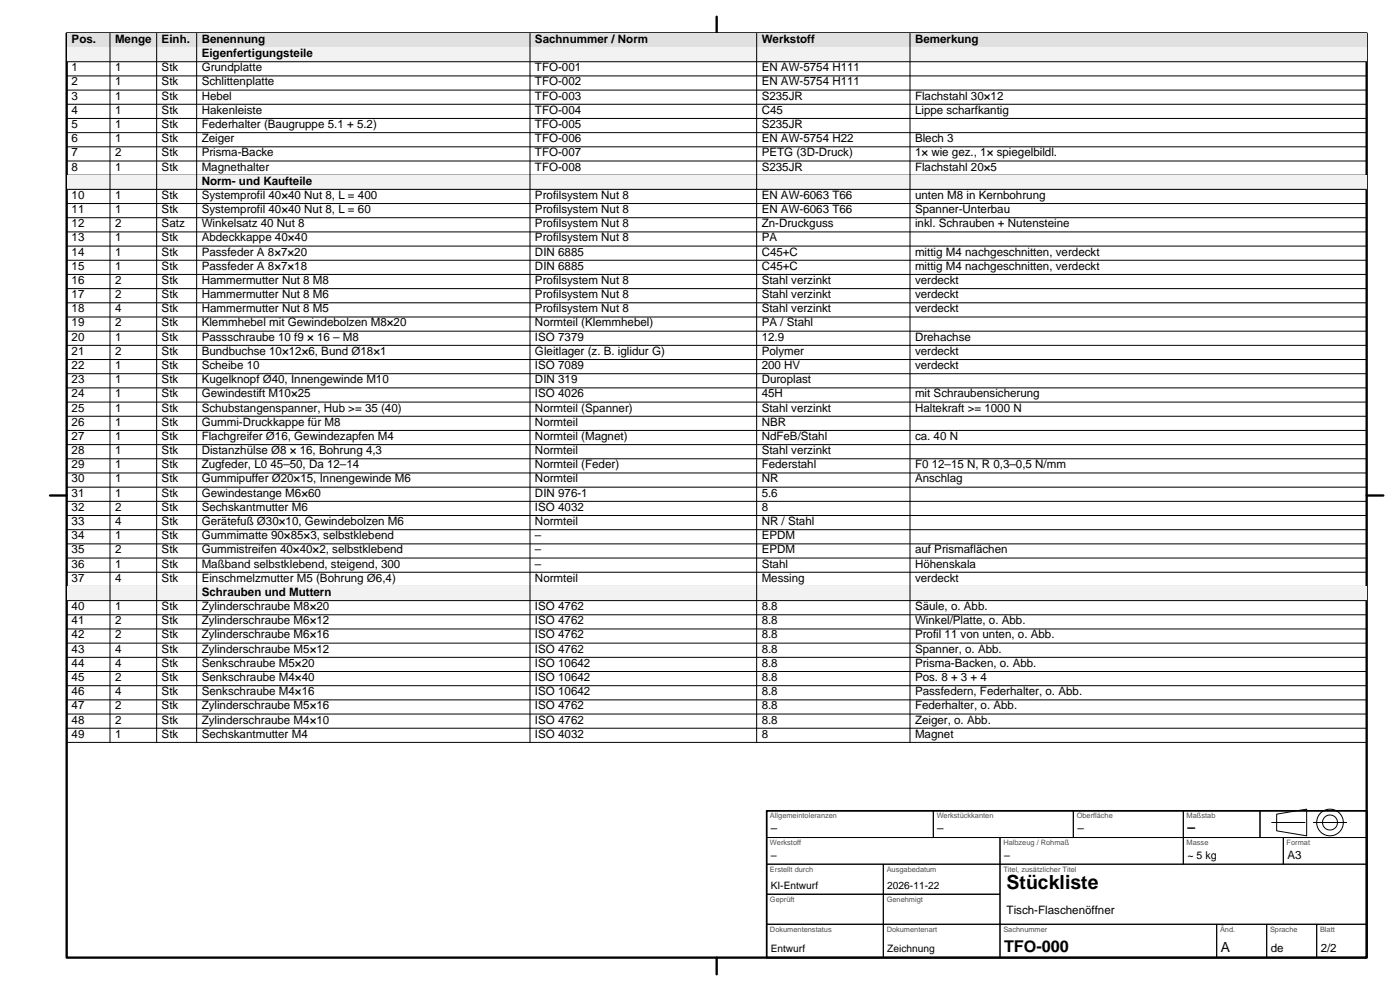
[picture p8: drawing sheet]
<svg xmlns="http://www.w3.org/2000/svg" width="420mm" height="297mm" viewBox="0 0 420 297" stroke-linecap="round" stroke-linejoin="round" font-family="sans-serif">
<defs><g id="words">
<text font-size="5.8" x="302" y="266.5">Stückliste</text>
<text font-size="4.9" x="301.2" y="285.4">TFO-000</text>
<g font-size="4.2">
<text x="356.2" y="249.4">–</text>
<text x="366.2" y="285.4">A</text>
</g>
<g font-size="3.5">
<text x="21.5" y="12.9">Pos.</text>
<text x="34.5" y="12.9">Menge</text>
<text x="48.5" y="12.9">Einh.</text>
<text x="60.5" y="12.9">Benennung</text>
<text x="60.5" y="17.1">Eigenfertigungsteile</text>
<text x="160.5" y="12.9">Sachnummer / Norm</text>
<text x="228.5" y="12.9">Werkstoff</text>
<text x="274.5" y="12.9">Bemerkung</text>
<text x="21.5" y="21.4">1</text>
<text x="34.5" y="21.4">1</text>
<text x="48.5" y="21.4">Stk</text>
<text x="60.5" y="21.4">Grundplatte</text>
<text x="160.5" y="21.4">TFO-001</text>
<text x="228.5" y="21.4">EN AW-5754 H111</text>
<text x="21.5" y="25.6">2</text>
<text x="21.5" y="29.8">3</text>
<text x="34.5" y="25.6">1</text>
<text x="34.5" y="29.8">1</text>
<text x="48.5" y="25.6">Stk</text>
<text x="48.5" y="29.8">Stk</text>
<text x="60.5" y="25.6">Schlittenplatte</text>
<text x="60.5" y="29.8">Hebel</text>
<text x="160.5" y="25.6">TFO-002</text>
<text x="160.5" y="29.8">TFO-003</text>
<text x="228.5" y="25.6">EN AW-5754 H111</text>
<text x="228.5" y="29.8">S235JR</text>
<text x="274.5" y="29.8">Flachstahl 30×12</text>
<text x="21.5" y="34.1">4</text>
<text x="34.5" y="34.1">1</text>
<text x="48.5" y="34.1">Stk</text>
<text x="60.5" y="34.1">Hakenleiste</text>
<text x="160.5" y="34.1">TFO-004</text>
<text x="228.5" y="34.1">C45</text>
<text x="274.5" y="34.1">Lippe scharfkantig</text>
<text x="21.5" y="38.4">5</text>
<text x="34.5" y="38.4">1</text>
<text x="48.5" y="38.4">Stk</text>
<text x="60.5" y="38.4">Federhalter (Baugruppe 5.1 + 5.2)</text>
<text x="160.5" y="38.4">TFO-005</text>
<text x="228.5" y="38.4">S235JR</text>
<text x="21.5" y="42.6">6</text>
<text x="21.5" y="46.8">7</text>
<text x="34.5" y="42.6">1</text>
<text x="34.5" y="46.8">2</text>
<text x="48.5" y="42.6">Stk</text>
<text x="48.5" y="46.8">Stk</text>
<text x="60.5" y="42.6">Zeiger</text>
<text x="60.5" y="46.8">Prisma-Backe</text>
<text x="160.5" y="42.6">TFO-006</text>
<text x="160.5" y="46.8">TFO-007</text>
<text x="228.5" y="42.6">EN AW-5754 H22</text>
<text x="228.5" y="46.8">PETG (3D-Druck)</text>
<text x="274.5" y="42.6">Blech 3</text>
<text x="274.5" y="46.8">1× wie gez., 1× spiegelbildl.</text>
<text x="21.5" y="51.1">8</text>
<text x="34.5" y="51.1">1</text>
<text x="48.5" y="51.1">Stk</text>
<text x="60.5" y="51.1">Magnethalter</text>
<text x="160.5" y="51.1">TFO-008</text>
<text x="228.5" y="51.1">S235JR</text>
<text x="274.5" y="51.1">Flachstahl 20×5</text>
<text x="21.5" y="59.6">10</text>
<text x="34.5" y="59.6">1</text>
<text x="48.5" y="59.6">Stk</text>
<text x="60.5" y="55.4">Norm- und Kaufteile</text>
<text x="60.5" y="59.6">Systemprofil 40×40 Nut 8, L = 400</text>
<text x="160.5" y="59.6">Profilsystem Nut 8</text>
<text x="228.5" y="59.6">EN AW-6063 T66</text>
<text x="274.5" y="59.6">unten M8 in Kernbohrung</text>
<text x="21.5" y="63.8">11</text>
<text x="34.5" y="63.8">1</text>
<text x="48.5" y="63.8">Stk</text>
<text x="60.5" y="63.8">Systemprofil 40×40 Nut 8, L = 60</text>
<text x="160.5" y="63.8">Profilsystem Nut 8</text>
<text x="228.5" y="63.8">EN AW-6063 T66</text>
<text x="274.5" y="63.8">Spanner-Unterbau</text>
<text x="21.5" y="68.1">12</text>
<text x="34.5" y="68.1">2</text>
<text x="48.5" y="68.1">Satz</text>
<text x="60.5" y="68.1">Winkelsatz 40 Nut 8</text>
<text x="160.5" y="68.1">Profilsystem Nut 8</text>
<text x="228.5" y="68.1">Zn-Druckguss</text>
<text x="274.5" y="68.1">inkl. Schrauben + Nutensteine</text>
<text x="21.5" y="72.4">13</text>
<text x="21.5" y="76.6">14</text>
<text x="34.5" y="72.4">1</text>
<text x="34.5" y="76.6">1</text>
<text x="48.5" y="72.4">Stk</text>
<text x="48.5" y="76.6">Stk</text>
<text x="60.5" y="72.4">Abdeckkappe 40×40</text>
<text x="60.5" y="76.6">Passfeder A 8×7×20</text>
<text x="160.5" y="72.4">Profilsystem Nut 8</text>
<text x="160.5" y="76.6">DIN 6885</text>
<text x="228.5" y="72.4">PA</text>
<text x="228.5" y="76.6">C45+C</text>
<text x="274.5" y="76.6">mittig M4 nachgeschnitten, verdeckt</text>
<text x="21.5" y="80.8">15</text>
<text x="34.5" y="80.8">1</text>
<text x="48.5" y="80.8">Stk</text>
<text x="60.5" y="80.8">Passfeder A 8×7×18</text>
<text x="160.5" y="80.8">DIN 6885</text>
<text x="228.5" y="80.8">C45+C</text>
<text x="274.5" y="80.8">mittig M4 nachgeschnitten, verdeckt</text>
<text x="21.5" y="85.1">16</text>
<text x="21.5" y="89.4">17</text>
<text x="34.5" y="85.1">2</text>
<text x="34.5" y="89.4">2</text>
<text x="48.5" y="85.1">Stk</text>
<text x="48.5" y="89.4">Stk</text>
<text x="60.5" y="85.1">Hammermutter Nut 8 M8</text>
<text x="60.5" y="89.4">Hammermutter Nut 8 M6</text>
<text x="160.5" y="85.1">Profilsystem Nut 8</text>
<text x="160.5" y="89.4">Profilsystem Nut 8</text>
<text x="228.5" y="85.1">Stahl verzinkt</text>
<text x="228.5" y="89.4">Stahl verzinkt</text>
<text x="274.5" y="85.1">verdeckt</text>
<text x="274.5" y="89.4">verdeckt</text>
<text x="21.5" y="93.6">18</text>
<text x="34.5" y="93.6">4</text>
<text x="48.5" y="93.6">Stk</text>
<text x="60.5" y="93.6">Hammermutter Nut 8 M5</text>
<text x="160.5" y="93.6">Profilsystem Nut 8</text>
<text x="228.5" y="93.6">Stahl verzinkt</text>
<text x="274.5" y="93.6">verdeckt</text>
<text x="21.5" y="97.8">19</text>
<text x="34.5" y="97.8">2</text>
<text x="48.5" y="97.8">Stk</text>
<text x="60.5" y="97.8">Klemmhebel mit Gewindebolzen M8×20</text>
<text x="160.5" y="97.8">Normteil (Klemmhebel)</text>
<text x="228.5" y="97.8">PA / Stahl</text>
<text x="21.5" y="102.1">20</text>
<text x="21.5" y="106.3">21</text>
<text x="34.5" y="102.1">1</text>
<text x="34.5" y="106.3">2</text>
<text x="48.5" y="102.1">Stk</text>
<text x="48.5" y="106.3">Stk</text>
<text x="60.5" y="102.1">Passschraube 10 f9 × 16 – M8</text>
<text x="60.5" y="106.3">Bundbuchse 10×12×6, Bund Ø18×1</text>
<text x="160.5" y="102.1">ISO 7379</text>
<text x="160.5" y="106.3">Gleitlager (z. B. iglidur G)</text>
<text x="228.5" y="102.1">12.9</text>
<text x="228.5" y="106.3">Polymer</text>
<text x="274.5" y="102.1">Drehachse</text>
<text x="274.5" y="106.3">verdeckt</text>
<text x="21.5" y="110.6">22</text>
<text x="34.5" y="110.6">1</text>
<text x="48.5" y="110.6">Stk</text>
<text x="60.5" y="110.6">Scheibe 10</text>
<text x="160.5" y="110.6">ISO 7089</text>
<text x="228.5" y="110.6">200 HV</text>
<text x="274.5" y="110.6">verdeckt</text>
<text x="21.5" y="114.9">23</text>
<text x="21.5" y="119.1">24</text>
<text x="34.5" y="114.9">1</text>
<text x="34.5" y="119.1">1</text>
<text x="48.5" y="114.9">Stk</text>
<text x="48.5" y="119.1">Stk</text>
<text x="60.5" y="114.9">Kugelknopf Ø40, Innengewinde M10</text>
<text x="60.5" y="119.1">Gewindestift M10×25</text>
<text x="160.5" y="114.9">DIN 319</text>
<text x="160.5" y="119.1">ISO 4026</text>
<text x="228.5" y="114.9">Duroplast</text>
<text x="228.5" y="119.1">45H</text>
<text x="274.5" y="119.1">mit Schraubensicherung</text>
<text x="21.5" y="123.3">25</text>
<text x="34.5" y="123.3">1</text>
<text x="48.5" y="123.3">Stk</text>
<text x="60.5" y="123.3">Schubstangenspanner, Hub &gt;= 35 (40)</text>
<text x="160.5" y="123.3">Normteil (Spanner)</text>
<text x="228.5" y="123.3">Stahl verzinkt</text>
<text x="274.5" y="123.3">Haltekraft &gt;= 1000 N</text>
<text x="21.5" y="127.6">26</text>
<text x="21.5" y="131.9">27</text>
<text x="34.5" y="127.6">1</text>
<text x="34.5" y="131.9">1</text>
<text x="48.5" y="127.6">Stk</text>
<text x="48.5" y="131.9">Stk</text>
<text x="60.5" y="127.6">Gummi-Druckkappe für M8</text>
<text x="60.5" y="131.9">Flachgreifer Ø16, Gewindezapfen M4</text>
<text x="160.5" y="127.6">Normteil</text>
<text x="160.5" y="131.9">Normteil (Magnet)</text>
<text x="228.5" y="127.6">NBR</text>
<text x="228.5" y="131.9">NdFeB/Stahl</text>
<text x="274.5" y="131.9">ca. 40 N</text>
<text x="21.5" y="136.1">28</text>
<text x="34.5" y="136.1">1</text>
<text x="48.5" y="136.1">Stk</text>
<text x="60.5" y="136.1">Distanzhülse Ø8 × 16, Bohrung 4,3</text>
<text x="160.5" y="136.1">Normteil</text>
<text x="228.5" y="136.1">Stahl verzinkt</text>
<text x="21.5" y="140.3">29</text>
<text x="34.5" y="140.3">1</text>
<text x="48.5" y="140.3">Stk</text>
<text x="60.5" y="140.3">Zugfeder, L0 45–50, Da 12–14</text>
<text x="160.5" y="140.3">Normteil (Feder)</text>
<text x="228.5" y="140.3">Federstahl</text>
<text x="274.5" y="140.3">F0 12–15 N, R 0,3–0,5 N/mm</text>
<text x="21.5" y="144.6">30</text>
<text x="21.5" y="148.9">31</text>
<text x="34.5" y="144.6">1</text>
<text x="34.5" y="148.9">1</text>
<text x="48.5" y="144.6">Stk</text>
<text x="48.5" y="148.9">Stk</text>
<text x="60.5" y="144.6">Gummipuffer Ø20×15, Innengewinde M6</text>
<text x="60.5" y="148.9">Gewindestange M6×60</text>
<text x="160.5" y="144.6">Normteil</text>
<text x="160.5" y="148.9">DIN 976-1</text>
<text x="228.5" y="144.6">NR</text>
<text x="228.5" y="148.9">5.6</text>
<text x="274.5" y="144.6">Anschlag</text>
<text x="21.5" y="153.1">32</text>
<text x="34.5" y="153.1">2</text>
<text x="48.5" y="153.1">Stk</text>
<text x="60.5" y="153.1">Sechskantmutter M6</text>
<text x="160.5" y="153.1">ISO 4032</text>
<text x="228.5" y="153.1">8</text>
<text x="21.5" y="157.3">33</text>
<text x="21.5" y="161.6">34</text>
<text x="34.5" y="157.3">4</text>
<text x="34.5" y="161.6">1</text>
<text x="48.5" y="157.3">Stk</text>
<text x="48.5" y="161.6">Stk</text>
<text x="60.5" y="157.3">Gerätefuß Ø30×10, Gewindebolzen M6</text>
<text x="60.5" y="161.6">Gummimatte 90×85×3, selbstklebend</text>
<text x="160.5" y="157.3">Normteil</text>
<text x="160.5" y="161.6">–</text>
<text x="228.5" y="157.3">NR / Stahl</text>
<text x="228.5" y="161.6">EPDM</text>
<text x="21.5" y="165.9">35</text>
<text x="34.5" y="165.9">2</text>
<text x="48.5" y="165.9">Stk</text>
<text x="60.5" y="165.9">Gummistreifen 40×40×2, selbstklebend</text>
<text x="160.5" y="165.9">–</text>
<text x="228.5" y="165.9">EPDM</text>
<text x="274.5" y="165.9">auf Prismaflächen</text>
<text x="21.5" y="170.1">36</text>
<text x="34.5" y="170.1">1</text>
<text x="48.5" y="170.1">Stk</text>
<text x="60.5" y="170.1">Maßband selbstklebend, steigend, 300</text>
<text x="160.5" y="170.1">–</text>
<text x="228.5" y="170.1">Stahl</text>
<text x="274.5" y="170.1">Höhenskala</text>
<text x="21.5" y="174.3">37</text>
<text x="34.5" y="174.3">4</text>
<text x="48.5" y="174.3">Stk</text>
<text x="60.5" y="174.3">Einschmelzmutter M5 (Bohrung Ø6,4)</text>
<text x="60.5" y="178.6">Schrauben und Muttern</text>
<text x="160.5" y="174.3">Normteil</text>
<text x="228.5" y="174.3">Messing</text>
<text x="274.5" y="174.3">verdeckt</text>
<text x="21.5" y="182.9">40</text>
<text x="34.5" y="182.9">1</text>
<text x="48.5" y="182.9">Stk</text>
<text x="60.5" y="182.9">Zylinderschraube M8×20</text>
<text x="160.5" y="182.9">ISO 4762</text>
<text x="228.5" y="182.9">8.8</text>
<text x="274.5" y="182.9">Säule, o. Abb.</text>
<text x="21.5" y="187.1">41</text>
<text x="21.5" y="191.4">42</text>
<text x="34.5" y="187.1">2</text>
<text x="34.5" y="191.4">2</text>
<text x="48.5" y="187.1">Stk</text>
<text x="48.5" y="191.4">Stk</text>
<text x="60.5" y="187.1">Zylinderschraube M6×12</text>
<text x="60.5" y="191.4">Zylinderschraube M6×16</text>
<text x="160.5" y="187.1">ISO 4762</text>
<text x="160.5" y="191.4">ISO 4762</text>
<text x="228.5" y="187.1">8.8</text>
<text x="228.5" y="191.4">8.8</text>
<text x="274.5" y="187.1">Winkel/Platte, o. Abb.</text>
<text x="274.5" y="191.4">Profil 11 von unten, o. Abb.</text>
<text x="21.5" y="195.6">43</text>
<text x="34.5" y="195.6">4</text>
<text x="48.5" y="195.6">Stk</text>
<text x="60.5" y="195.6">Zylinderschraube M5×12</text>
<text x="160.5" y="195.6">ISO 4762</text>
<text x="228.5" y="195.6">8.8</text>
<text x="274.5" y="195.6">Spanner, o. Abb.</text>
<text x="21.5" y="199.8">44</text>
<text x="34.5" y="199.8">4</text>
<text x="48.5" y="199.8">Stk</text>
<text x="60.5" y="199.8">Senkschraube M5×20</text>
<text x="160.5" y="199.8">ISO 10642</text>
<text x="228.5" y="199.8">8.8</text>
<text x="274.5" y="199.8">Prisma-Backen, o. Abb.</text>
<text x="21.5" y="204.1">45</text>
<text x="21.5" y="208.4">46</text>
<text x="34.5" y="204.1">2</text>
<text x="34.5" y="208.4">4</text>
<text x="48.5" y="204.1">Stk</text>
<text x="48.5" y="208.4">Stk</text>
<text x="60.5" y="204.1">Senkschraube M4×40</text>
<text x="60.5" y="208.4">Senkschraube M4×16</text>
<text x="160.5" y="204.1">ISO 10642</text>
<text x="160.5" y="208.4">ISO 10642</text>
<text x="228.5" y="204.1">8.8</text>
<text x="228.5" y="208.4">8.8</text>
<text x="274.5" y="204.1">Pos. 8 + 3 + 4</text>
<text x="274.5" y="208.4">Passfedern, Federhalter, o. Abb.</text>
<text x="21.5" y="212.6">47</text>
<text x="34.5" y="212.6">2</text>
<text x="48.5" y="212.6">Stk</text>
<text x="60.5" y="212.6">Zylinderschraube M5×16</text>
<text x="160.5" y="212.6">ISO 4762</text>
<text x="228.5" y="212.6">8.8</text>
<text x="274.5" y="212.6">Federhalter, o. Abb.</text>
<text x="21.5" y="216.8">48</text>
<text x="21.5" y="221.1">49</text>
<text x="34.5" y="216.8">2</text>
<text x="34.5" y="221.1">1</text>
<text x="48.5" y="216.8">Stk</text>
<text x="48.5" y="221.1">Stk</text>
<text x="60.5" y="216.8">Zylinderschraube M4×10</text>
<text x="60.5" y="221.1">Sechskantmutter M4</text>
<text x="160.5" y="216.8">ISO 4762</text>
<text x="160.5" y="221.1">ISO 4032</text>
<text x="228.5" y="216.8">8.8</text>
<text x="228.5" y="221.1">8</text>
<text x="274.5" y="216.8">Zeiger, o. Abb.</text>
<text x="274.5" y="221.1">Magnet</text>
<text x="231.2" y="249.4">–</text>
<text x="281.2" y="249.4">–</text>
<text x="323.2" y="249.4">–</text>
<text x="386.2" y="257.4">A3</text>
<text x="302" y="274">Tisch-Flaschenöffner</text>
<text x="381.2" y="285.4">de</text>
<text x="396.2" y="285.4">2/2</text>
</g>
<g font-size="3.2">
<text x="231.2" y="257.4">–</text>
<text x="301.2" y="257.4">–</text>
<text x="356.2" y="257.4">~ 5 kg</text>
</g>
<g font-size="3.1">
<text x="231.2" y="266.4">KI-Entwurf</text>
<text x="266.2" y="266.4">2026-11-22</text>
<text x="231.2" y="285.4">Entwurf</text>
<text x="266.2" y="285.4">Zeichnung</text>
</g>
<g font-size="2.2" fill="#4d4d4d">
<text x="231" y="245.2">Allgemeintoleranzen</text>
<text x="281" y="245.2">Werkstückkanten</text>
<text x="323" y="245.2">Oberfläche</text>
<text x="356" y="245.2">Maßstab</text>
<text x="231" y="253.2">Werkstoff</text>
<text x="301" y="253.2">Halbzeug / Rohmaß</text>
<text x="356" y="253.2">Masse</text>
<text x="386" y="253.2">Format</text>
<text x="231" y="261.2">Erstellt durch</text>
<text x="266" y="261.2">Ausgabedatum</text>
<text x="301" y="261.2">Titel, zusätzlicher Titel</text>
<text x="231" y="270.2">Geprüft</text>
<text x="266" y="270.2">Genehmigt</text>
<text x="231" y="279.2">Dokumentenstatus</text>
<text x="266" y="279.2">Dokumentenart</text>
<text x="301" y="279.2">Sachnummer</text>
<text x="366" y="279.2">Änd.</text>
<text x="381" y="279.2">Sprache</text>
<text x="396" y="279.2">Blatt</text>
</g>
</g></defs>
<path d="M20 10h390v277h-390zM215 5v5M15 148.5h5M410 148.5h5M215 287v5" fill="none" stroke="#000" stroke-width=".7"/>
<path d="M230 243h180v44h-180z" fill="none" stroke="#000" stroke-width=".5"/>
<g fill="none" stroke="#000" stroke-width=".3">
<path d="M230 243h50v8h-50zM230 251h70v8h-70zM230 259h35v9h-35zM265 259h35v9h-35zM280 243h42v8h-42zM300 251h55v8h-55zM300 259h110v18h-110zM322 243h33v8h-33zM355 243h23v8h-23zM355 251h30v8h-30zM378 243h32v8h-32zM383 244l9-1.5v8l-9-1.5z"/>
<path d="M385 251h25v8h-25zM230 268h35v9h-35zM230 277h35v10h-35zM265 268h35v9h-35zM265 277h35v10h-35zM300 277h65v10h-65zM365 277h15v10h-15zM380 277h15v10h-15zM395 277h15v10h-15z"/>
<circle cx="399" cy="246.5" r="4"/>
<circle cx="399" cy="246.5" r="2.25"/>
</g>
<path d="M381.5 246.5h12M394 246.5h10" fill="none" stroke="#000" stroke-width=".3" stroke-dasharray="10 2 1 2"/>
<path d="M20 10h390v4.2h-390z" fill="#e0e0e0"/>
<path d="M20 14.2h390" fill="none" stroke="#000" stroke-width=".3"/>
<path d="M20 14.2h390v4.3h-390z" fill="#f2f2f2"/>
<path d="M20 18.5h390M20 22.8h390M20 27h390M20 31.2h390M20 35.5h390M20 39.8h390M20 44h390M20 48.2h390M20 52.5h390" fill="none" stroke="#000" stroke-width=".3"/>
<path d="M20 52.5h390v4.3h-390z" fill="#f2f2f2"/>
<g fill="none" stroke="#000" stroke-width=".3">
<path d="M20 56.8h390M20 61h390M20 65.2h390M20 69.5h390M20 73.8h390M20 78h390M20 82.3h390M20 86.5h390M20 90.7h390M20 95h390M20 99.3h390M20 103.5h390"/>
<path d="M20 107.7h390M20 112h390M20 116.3h390M20 120.5h390M20 124.7h390M20 129h390M20 133.3h390M20 137.5h390M20 141.7h390M20 146h390M20 150.3h390M20 154.5h390"/>
<path d="M20 158.7h390M20 163h390M20 167.2h390M20 171.5h390M20 175.8h390"/>
</g>
<path d="M20 175.8h390v4.2h-390z" fill="#f2f2f2"/>
<g fill="none" stroke="#000" stroke-width=".3">
<path d="M33 10v212.5M47 10v212.5M59 10v212.5M159 10v212.5M227 10v212.5M273 10v212.5M20 180h390M20 184.2h390M20 188.5h390M20 192.8h390M20 197h390M20 201.2h390"/>
<path d="M20 205.5h390M20 209.8h390M20 214h390M20 218.2h390M20 222.5h390"/>
</g>
<use href="#words"/>
</svg>
